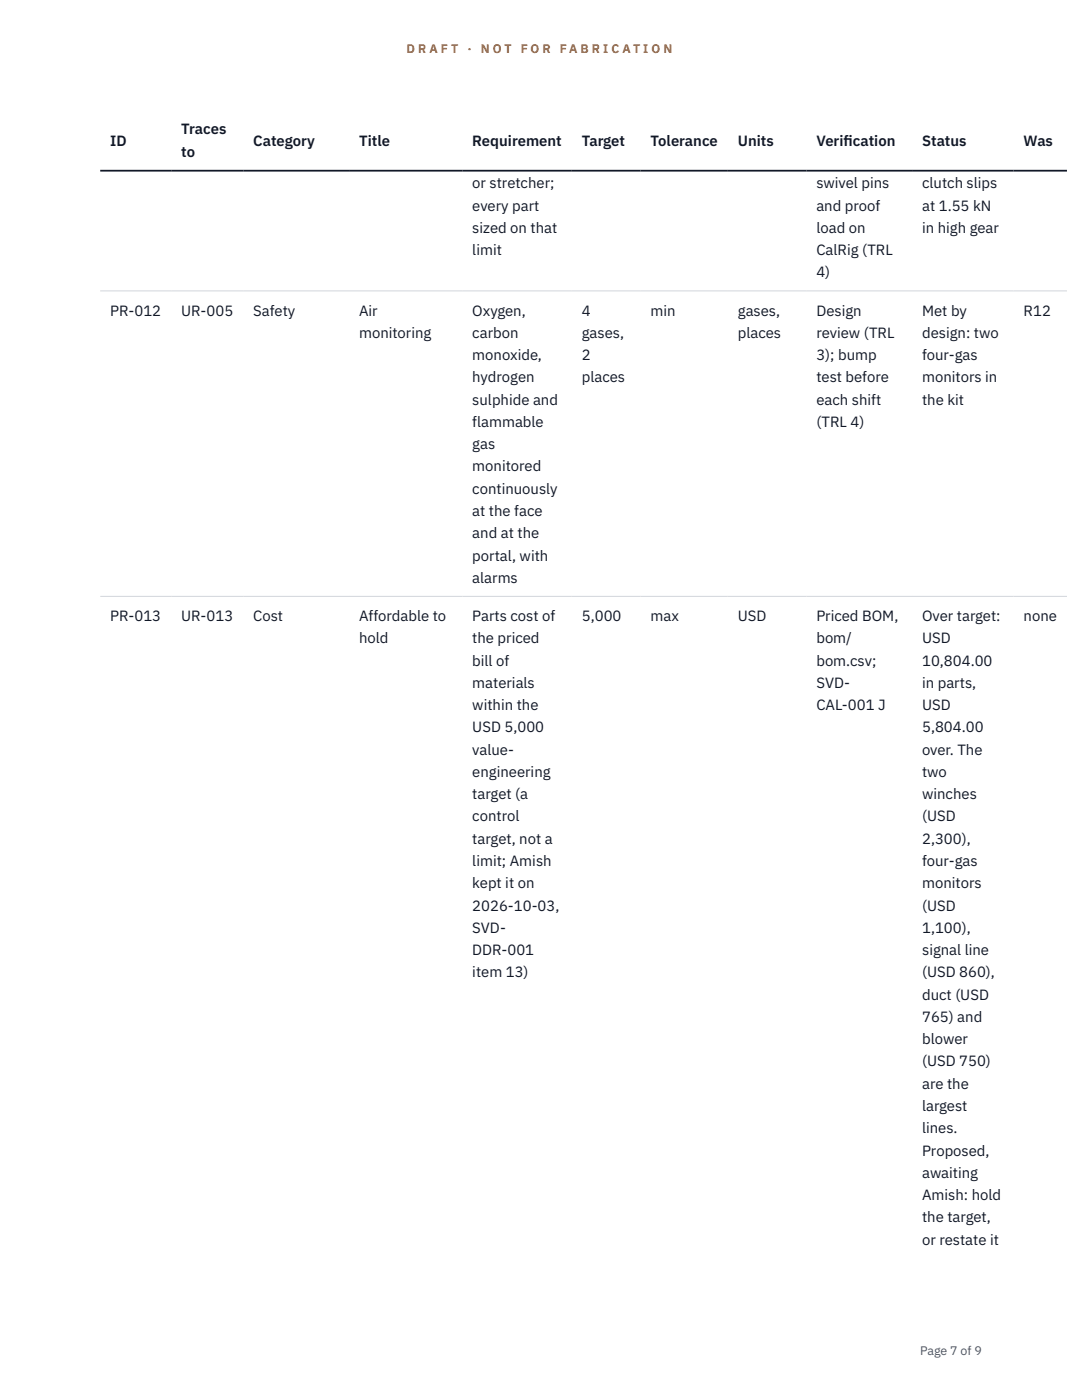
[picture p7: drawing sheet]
<svg xmlns="http://www.w3.org/2000/svg" width="216mm" height="279mm" viewBox="0 0 216 279" stroke-linecap="round" stroke-linejoin="round" font-family="sans-serif">
<defs><g id="words">
<g font-size="3" fill="#111827">
<text x="22" y="29.1">ID</text>
<text x="36.2" y="26.8">Traces</text>
<text x="50.5" y="29.1">Category</text>
<text x="71.7" y="29.1">Title</text>
<text x="94.2" y="29.1">Requirement</text>
<text x="116.1" y="29.1">Target</text>
<text x="129.8" y="29.1">Tolerance</text>
<text x="147.2" y="29.1">Units</text>
<text x="162.9" y="29.1">Verif</text>
<text x="168.3" y="29.1">ication</text>
<text x="184" y="29.1">Status</text>
<text x="204.2" y="29.1">Was</text>
<text x="36.2" y="31.3">to</text>
<text x="94.2" y="37.6">or stretcher;</text>
<text x="162.9" y="37.6">swivel pins</text>
<text x="184" y="37.6">clutch slips</text>
<text x="94.2" y="42">every part</text>
<text x="94.2" y="46.5">sized on that</text>
<text x="162.9" y="42">and proof</text>
<text x="162.9" y="46.5">load on</text>
<text x="184" y="42">at 1.55 kN</text>
<text x="184" y="46.5">in high gear</text>
<text x="94.2" y="50.9">limit</text>
<text x="162.9" y="50.9">CalRig (TRL</text>
<text x="162.9" y="55.4">4)</text>
<text x="22" y="63">PR-012</text>
<text x="36.2" y="63">UR-005</text>
<text x="50.5" y="63">Safety</text>
<text x="71.7" y="63">Air</text>
<text x="94.2" y="63">Oxygen,</text>
<text x="116.1" y="63">4</text>
<text x="129.8" y="63">min</text>
<text x="147.2" y="63">gases,</text>
<text x="162.9" y="63">Design</text>
<text x="184" y="63">Met by</text>
<text x="204.2" y="63">R12</text>
<text x="71.7" y="67.4">monitoring</text>
<text x="94.2" y="67.4">carbon</text>
<text x="94.2" y="71.9">monoxide,</text>
<text x="116.1" y="67.4">gases,</text>
<text x="116.1" y="71.9">2</text>
<text x="147.2" y="67.4">places</text>
<text x="162.9" y="67.4">review (TRL</text>
<text x="162.9" y="71.9">3); bump</text>
<text x="184" y="67.4">design: two</text>
<text x="184" y="71.9">four-gas</text>
<text x="94.2" y="76.3">hydrogen</text>
<text x="116.1" y="76.3">places</text>
<text x="162.9" y="76.3">test before</text>
<text x="184" y="76.3">monitors in</text>
<text x="94.2" y="80.8">sulphide and</text>
<text x="162.9" y="80.8">each shift</text>
<text x="184" y="80.8">the kit</text>
<text x="94.2" y="85.2">flammable</text>
<text x="94.2" y="89.6">gas</text>
<text x="162.9" y="85.2">(TRL 4)</text>
<text x="94.2" y="94.1">monitored</text>
<text x="94.2" y="98.5">continuously</text>
<text x="94.2" y="103">at the face</text>
<text x="94.2" y="107.4">and at the</text>
<text x="94.2" y="111.9">portal, with</text>
<text x="94.2" y="116.3">alarms</text>
<text x="22" y="123.9">PR-013</text>
<text x="36.2" y="123.9">UR-013</text>
<text x="50.5" y="123.9">Cost</text>
<text x="71.7" y="123.9">Affordable to</text>
<text x="94.2" y="123.9">Parts cost of</text>
<text x="116.1" y="123.9">5,000</text>
<text x="129.8" y="123.9">max</text>
<text x="147.2" y="123.9">USD</text>
<text x="162.9" y="123.9">Priced BOM,</text>
<text x="184" y="123.9">Over target:</text>
<text x="204.2" y="123.9">none</text>
<text x="71.7" y="128.4">hold</text>
<text x="94.2" y="128.4">the priced</text>
<text x="162.9" y="128.4">bom/</text>
<text x="184" y="128.4">USD</text>
<text x="94.2" y="132.8">bill of</text>
<text x="94.2" y="137.3">materials</text>
<text x="162.9" y="132.8">bom.csv;</text>
<text x="162.9" y="137.3">SVD-</text>
<text x="184" y="132.8">10,804.00</text>
<text x="184" y="137.3">in parts,</text>
<text x="94.2" y="141.7">within the</text>
<text x="162.9" y="141.7">CAL-001 J</text>
<text x="184" y="141.7">USD</text>
<text x="94.2" y="146.2">USD 5,000</text>
<text x="184" y="146.2">5,804.00</text>
<text x="94.2" y="150.6">value-</text>
<text x="94.2" y="155.1">engineering</text>
<text x="184" y="150.6">over. The</text>
<text x="184" y="155.1">two</text>
<text x="94.2" y="159.5">target (a</text>
<text x="184" y="159.5">winches</text>
<text x="94.2" y="163.9">control</text>
<text x="184" y="163.9">(USD</text>
<text x="94.2" y="168.4">target, not a</text>
<text x="94.2" y="172.8">limit; Amish</text>
<text x="184" y="168.4">2,300),</text>
<text x="184" y="172.8">four-gas</text>
<text x="94.2" y="177.3">kept it on</text>
<text x="184" y="177.3">monitors</text>
<text x="94.2" y="181.7">2026-10-03,</text>
<text x="184" y="181.7">(USD</text>
<text x="94.2" y="186.2">SVD-</text>
<text x="94.2" y="190.6">DDR-001</text>
<text x="184" y="186.2">1,100),</text>
<text x="184" y="190.6">signal line</text>
<text x="94.2" y="195.1">item 13)</text>
<text x="184" y="195.1">(USD 860),</text>
<text x="184" y="199.5">duct (USD</text>
<text x="184" y="203.9">765) and</text>
<text x="184" y="208.4">blower</text>
<text x="184" y="212.8">(USD 750)</text>
<text x="184" y="217.3">are the</text>
<text x="184" y="221.7">largest</text>
<text x="184" y="226.2">lines.</text>
<text x="184" y="230.6">Proposed,</text>
<text x="184" y="235.1">awaiting</text>
<text x="184" y="239.5">Amish: hold</text>
<text x="184" y="244">the target,</text>
<text x="184" y="248.4">or restate it</text>
</g>
<g font-size="2.5" fill="#b45309">
<text x="81.1" y="10.5">D R A F T</text>
<text x="93.3" y="10.5">·</text>
<text x="95.9" y="10.5">N O T</text>
<text x="103.9" y="10.5">F O R</text>
<text x="111.7" y="10.5">F A B R I C A T I O N</text>
</g>
<text font-size="2.5" fill="#4b5563" x="183.6" y="270.3">Page 7 of 9</text>
</g></defs>
<path d="M20 58.1h192.9M20 119h192.9" fill="none" stroke="#d1d5db" stroke-width=".2"/>
<path d="M20 34.1h192.9" fill="none" stroke="#111827" stroke-width=".35"/>
<use href="#words"/>
</svg>
